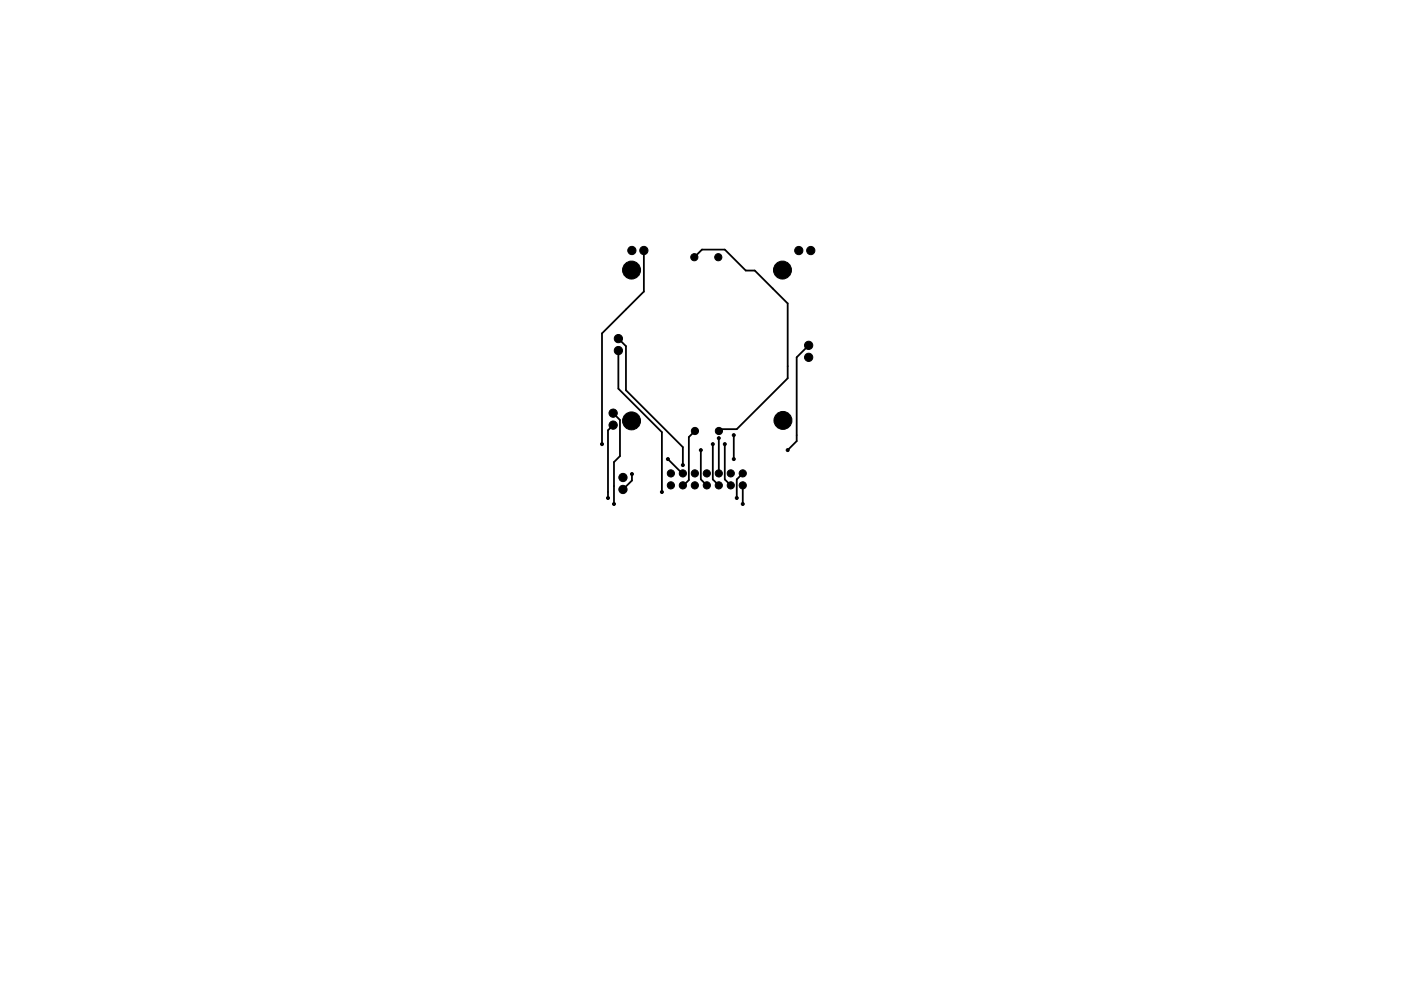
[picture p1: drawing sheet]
<svg xmlns="http://www.w3.org/2000/svg" width="297mm" height="210mm" viewBox="0 0 297 210" stroke-linecap="round" stroke-linejoin="round" font-family="sans-serif">
<g fill="#000" stroke="#000" stroke-width=".21">
<circle cx="133.9" cy="57.3" r="1.9"/>
<circle cx="134" cy="53.1" r=".87"/>
<circle cx="136.5" cy="53.1" r=".87"/>
<circle cx="147.2" cy="54.6" r=".76"/>
<circle cx="152.3" cy="54.6" r=".76"/>
<circle cx="165.9" cy="57.3" r="1.9"/>
<circle cx="169.4" cy="53.2" r=".87"/>
<circle cx="171.9" cy="53.2" r=".87"/>
<circle cx="131.1" cy="71.8" r=".87"/>
<circle cx="131.1" cy="74.4" r=".87"/>
<circle cx="171.4" cy="73.3" r=".87"/>
<circle cx="171.4" cy="75.8" r=".87"/>
<circle cx="127.6" cy="94.2" r=".32"/>
<circle cx="130" cy="90.2" r=".87"/>
<circle cx="130" cy="87.7" r=".87"/>
<circle cx="133.9" cy="89.3" r="1.9"/>
<circle cx="141.6" cy="97.4" r=".32"/>
<circle cx="144.8" cy="98.7" r=".32"/>
<circle cx="147.3" cy="91.4" r=".76"/>
<circle cx="148.6" cy="95.5" r=".32"/>
<circle cx="151.1" cy="94.2" r=".32"/>
<circle cx="152.4" cy="93" r=".32"/>
<circle cx="152.4" cy="91.4" r=".76"/>
<circle cx="153.7" cy="94.2" r=".32"/>
<circle cx="155.6" cy="97.4" r=".32"/>
<circle cx="155.6" cy="92.3" r=".32"/>
<circle cx="166" cy="89.2" r="1.9"/>
<circle cx="167" cy="95.5" r=".32"/>
<circle cx="128.9" cy="105.7" r=".32"/>
<circle cx="130.2" cy="106.9" r=".32"/>
<circle cx="132.1" cy="103.8" r=".87"/>
<circle cx="132.1" cy="101.3" r=".87"/>
<circle cx="134" cy="100.6" r=".32"/>
<circle cx="140.3" cy="104.4" r=".32"/>
<circle cx="142.2" cy="100.4" r=".76"/>
<circle cx="142.2" cy="103" r=".76"/>
<circle cx="144.8" cy="103" r=".76"/>
<circle cx="144.8" cy="100.4" r=".76"/>
<circle cx="147.3" cy="100.4" r=".76"/>
<circle cx="147.3" cy="103" r=".76"/>
<circle cx="149.9" cy="100.4" r=".76"/>
<circle cx="149.9" cy="103" r=".76"/>
<circle cx="152.4" cy="100.4" r=".76"/>
<circle cx="152.4" cy="103" r=".76"/>
<circle cx="154.9" cy="100.4" r=".76"/>
<circle cx="154.9" cy="103" r=".76"/>
<circle cx="156.2" cy="105.7" r=".32"/>
<circle cx="157.5" cy="103" r=".76"/>
<circle cx="157.5" cy="100.4" r=".76"/>
<circle cx="157.5" cy="106.9" r=".32"/>
</g>
<g fill="none" stroke="#000" stroke-width=".38">
<path d="M136.5 53.1v8.8l-8.9 8.8v23.5M147.2 54.6l1.6-1.6h4.9l4.4 4.4h1.9l7 7v15.9l-10.8 10.8h-3.4l-.4 .3M131.1 71.8l1.6 1.6v9.4l12.1 12.1v3.8M131.1 74.4v8.1l9.2 9.2v12.7M171.4 73.3l-2.5 2.5v17.8l-1.9 1.9M130 90.2l-1.1 1.1v14.4M130 87.7l1.4 1.4v7.7l-1.2 1.2v8.9M141.6 97.4l3.2 3M147.3 91.4l-1.3 1.3v9.1l-1.2 1.2M148.6 95.5v6.2l1.3 1.3M151.1 94.2v7.5l1.3 1.3M152.4 93v7.4"/>
<path d="M153.7 94.2v7.5l1.2 1.3M155.6 92.3v5.1M134 100.6v1.3l-1.9 1.9M157.5 100.4l-1.3 1.3v4M157.5 103v3.9"/>
</g>
</svg>
